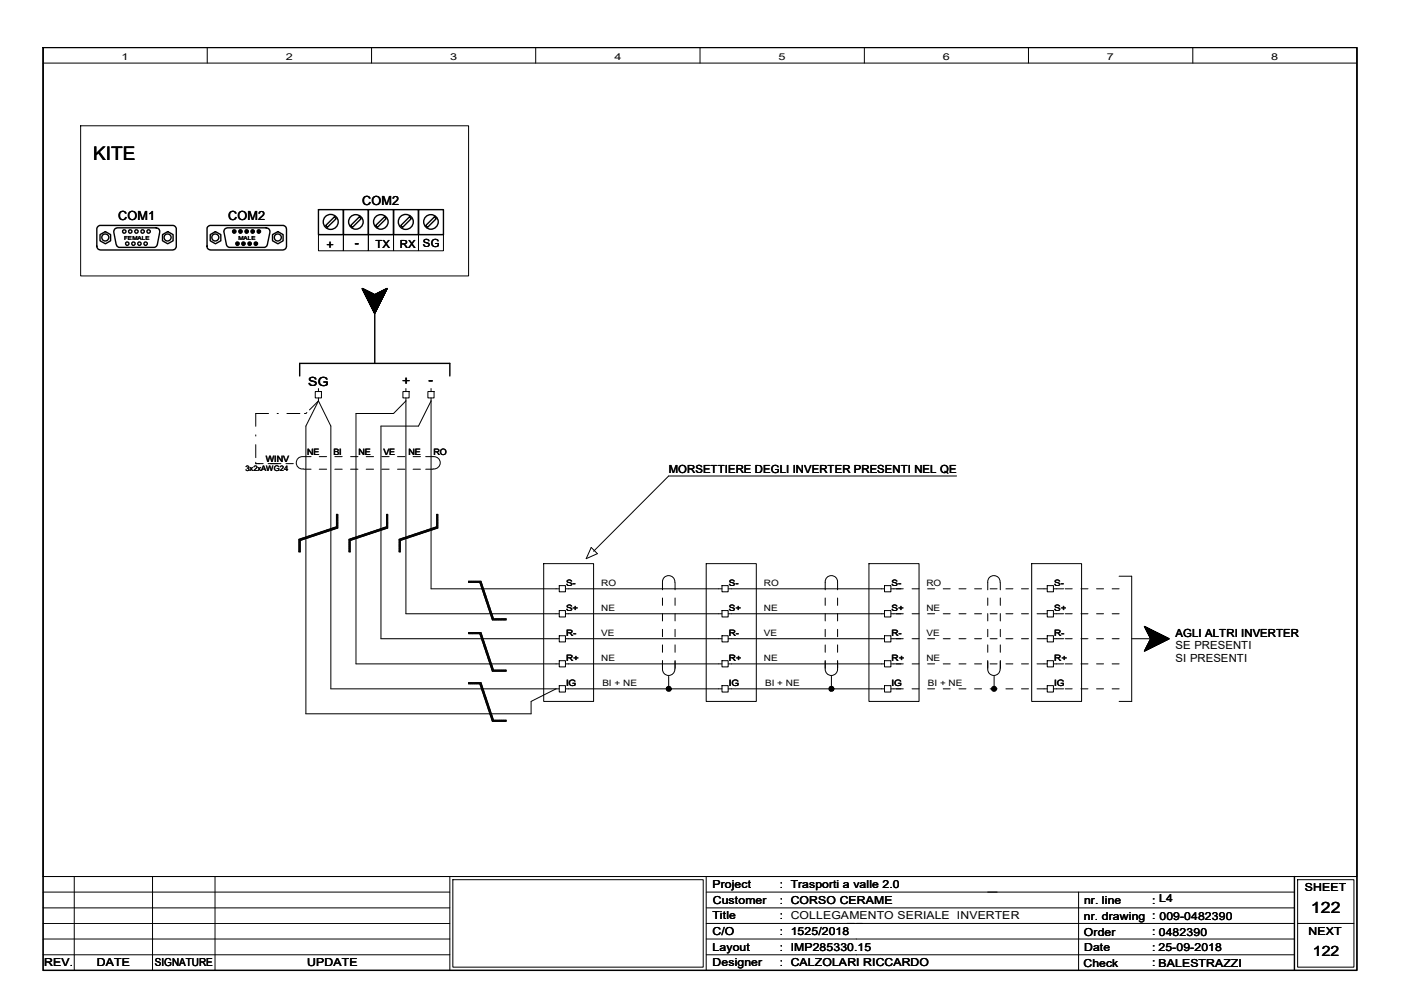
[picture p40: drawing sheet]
<svg xmlns="http://www.w3.org/2000/svg" width="297mm" height="210mm" viewBox="0 0 297 210" stroke-linecap="round" stroke-linejoin="round" font-family="sans-serif">
<defs><g id="words">
<text font-size="4" x="19.7" y="34">KITE</text>
<text font-size="3.3" x="278" y="193.5">122</text>
<text font-size="3" x="278.3" y="202.6">122</text>
<g font-size="2.7">
<text x="25.1" y="46.6">COM1</text>
<text x="48.4" y="46.6">COM2</text>
<text x="76.8" y="43.4">COM2</text>
<text x="69.3" y="52.7">+</text>
<text x="75.3" y="52.4">-</text>
<text x="65.4" y="81.8">SG</text>
<text x="85.3" y="81.6">+</text>
<text x="90.8" y="81.3">-</text>
</g>
<g font-size="2.4">
<text x="79.6" y="52.5">TX</text>
<text x="84.7" y="52.5">RX</text>
<text x="89.7" y="52.5">SG</text>
<text x="141.8" y="100.3">MORSETTIERE DEGLI INVERTER PRESENTI NEL QE</text>
<text x="249.3" y="135">AGLI ALTRI INVERTER</text>
<text x="249.3" y="137.7">SE PRESENTI</text>
<text x="249.3" y="140.3">SI PRESENTI</text>
</g>
<g font-size="2.3">
<text x="151.1" y="188.3">Project</text>
<text x="151.1" y="191.7">Customer</text>
<text x="165.4" y="188.3">: Trasporti a valle 2.0</text>
<text x="165.4" y="191.6">: CORSO CERAME</text>
<text x="229.9" y="191.6">nr. line</text>
<text x="244.3" y="191.6">: L4</text>
<text x="276.6" y="188.9">SHEET</text>
<text x="151.1" y="194.9">Title</text>
<text x="165.4" y="194.9">: COLLEGAMENTO SERIALE INVERTER</text>
<text x="229.8" y="195">nr. drawing : 009-0482390</text>
<text x="151.1" y="198.3">C/O</text>
<text x="151.1" y="201.6">Layout</text>
<text x="165.4" y="198.3">: 1525/2018</text>
<text x="165.4" y="201.6">: IMP285330.15</text>
<text x="229.8" y="198.5">Order</text>
<text x="229.9" y="201.5">Date</text>
<text x="244.3" y="198.3">: 0482390</text>
<text x="244.3" y="201.6">: 25-09-2018</text>
<text x="277.4" y="198.2">NEXT</text>
<text x="9.4" y="204.9">REV.</text>
<text x="20.5" y="204.9">DATE</text>
<text x="32.8" y="204.9">SIGNATURE</text>
<text x="65.1" y="204.9">UPDATE</text>
<text x="151.1" y="204.9">Designer</text>
<text x="165.4" y="204.9">: CALZOLARI RICCARDO</text>
<text x="229.7" y="204.9">Check</text>
<text x="244.3" y="204.9">: BALESTRAZZI</text>
<text x="245.6" y="204.9">BALESTRAZZI</text>
</g>
<g font-size="2">
<text x="25.8" y="12.7">1</text>
<text x="60.6" y="12.7">2</text>
<text x="95.4" y="12.7">3</text>
<text x="130.3" y="12.7">4</text>
<text x="165.1" y="12.7">5</text>
<text x="199.9" y="12.7">6</text>
<text x="234.7" y="12.7">7</text>
<text x="269.5" y="12.7">8</text>
</g>
<g font-size="1.9">
<text x="56.3" y="97.9">WINV</text>
<text x="65.1" y="96.6">NE</text>
<text x="70.7" y="96.6">BI</text>
<text x="76" y="96.6">NE</text>
<text x="81.3" y="96.6">VE</text>
<text x="86.6" y="96.6">NE</text>
<text x="91.9" y="96.6">RO</text>
<text x="120" y="124.2">S-</text>
<text x="127.5" y="124.2">RO</text>
<text x="154.5" y="124.2">S-</text>
<text x="162" y="124.2">RO</text>
<text x="189" y="124.2">S-</text>
<text x="196.4" y="124.2">RO</text>
<text x="223.5" y="124.2">S-</text>
<text x="120" y="129.5">S+</text>
<text x="127.5" y="129.5">NE</text>
<text x="154.5" y="129.5">S+</text>
<text x="162" y="129.5">NE</text>
<text x="189" y="129.5">S+</text>
<text x="196.4" y="129.5">NE</text>
<text x="223.5" y="129.5">S+</text>
<text x="120" y="134.8">R-</text>
<text x="127.5" y="134.8">VE</text>
<text x="154.5" y="134.8">R-</text>
<text x="162" y="134.8">VE</text>
<text x="189" y="134.8">R-</text>
<text x="196.4" y="134.8">VE</text>
<text x="223.5" y="134.8">R-</text>
<text x="120" y="140.1">R+</text>
<text x="127.5" y="140.1">NE</text>
<text x="154.5" y="140.1">R+</text>
<text x="162" y="140.1">NE</text>
<text x="189" y="140.1">R+</text>
<text x="196.4" y="140.1">NE</text>
<text x="223.5" y="140.1">R+</text>
<text x="120" y="145.4">IG</text>
<text x="127.7" y="145.4">BI + NE</text>
<text x="154.5" y="145.4">IG</text>
<text x="162.2" y="145.4">BI + NE</text>
<text x="189" y="145.4">IG</text>
<text x="196.7" y="145.4">BI + NE</text>
<text x="223.5" y="145.4">IG</text>
</g>
<text font-size="1.6" x="52" y="99.9">3x2xAWG24</text>
<g font-size="1.2">
<text x="26.3" y="50.9">FEMALE</text>
<text x="50.5" y="50.9">MALE</text>
</g>
</g></defs>
<g fill="none" stroke="#000" stroke-width=".3">
<path d="M9.1 10.1h278.6v195.6h-278.6zM20.7 48.1l.5-.3h15.4a.8 .8 0 0 1 .8 .8v3.6a.79 .79 0 0 1-.8 .8h-15.3a.79 .79 0 0 1-.8-.8v-3.8zM21.2 49.7l1.1-.6 1.1 .6v1.4l-1.1 .6-1.1-.6zM24.3 48.6l.5-.3h8.3a.76 .76 0 0 1 .8 .9l-.5 2.7-.2 .3-.4 .3h-7.6l-.4-.3-.2-.3-.5-2.7zM34.5 49.7l1.1-.6 1.1 .6v1.4l-1.1 .6-1.1-.6zM44 48.1l.5-.3h15.4a.79 .79 0 0 1 .8 .8v3.6a.79 .79 0 0 1-.8 .8h-15.3l-.5-.3-.2-.3v-4.1zM44.6 49.7l1.1-.6 1.1 .6v1.4l-1.1 .6-1.1-.6zM47.7 48.6l.5-.3h8.2a.81 .81 0 0 1 .8 .9l-.5 2.7-.5 .6h-7.6l-.6-.6-.5-2.7zM49.5 48.9h.3v.3h-.3zM49.6 49l.1 .1zM50.2 51.5h.3v.3h-.3zM50.3 51.6l.1 .1z"/>
<path d="M50.8 48.9h.3v.3h-.3zM50.9 49l.1 .1zM51.4 51.5h.4v.3h-.4zM51.5 51.6l.2 .1zM52.1 48.9h.4v.3h-.4zM52.2 49l.2 .1zM52.8 51.5h.3v.3h-.3zM52.9 51.6l.1 .1zM53.4 48.9h.3v.3h-.3zM53.5 49l.1 .1zM54.1 51.5h.3v.3h-.3zM54.2 51.6l.1 .1z"/>
<path d="M54.7 48.9h.3v.3h-.3zM54.8 49l.1 .1zM57.8 49.7l1.1-.6 1.1 .6v1.4l-1.1 .6-1.1-.6zM67.5 44.4h5.3v5.3h-5.3zM70.9 46l.4 .4-1.9 1.8-.4-.4zM72.8 44.4h5.3v5.3h-5.3zM76.2 46l.4 .4-1.9 1.8-.4-.4zM78.1 44.4h5.3v5.3h-5.3zM79.6 47.8l1.9-1.8 .4 .4-1.9 1.8zM83.4 44.4h5.3v5.3h-5.3zM86.8 46l.4 .4-1.9 1.8-.3-.4zM88.7 44.4h5.3v5.3h-5.3z"/>
<path d="M92.1 46l.4 .4-1.9 1.8-.3-.4zM63.5 79.7v-2.7h31.9v2.7M76.8 61.2h.1M76.8 61.3h.3M76.8 61.2h.2M76.9 61.3h.3M76.9 61.4h.5M76.9 61.4h.4M77 61.5h.5M77 61.6h.7M77 61.6h.6M77 61.7h.9"/>
<path d="M77 61.6h.8M77.1 61.8h1M77.1 61.8h1.1M77.2 61.9h1.2M77.2 62h1.3M77.3 62.1h1.5M77.3 62.1h1.4M77.3 62.2h1.6M77.3 62.3h1.8M77.4 62.3l1.8 .1M77.4 62.4h2M77.4 62.4h1.9"/>
<path d="M77.5 62.5h3.9M77.5 62.7h3.9M77.5 62.6h3.9M77.6 62.7h3.7M77.6 62.9h3.6M77.6 62.8h3.6M77.7 62.9h3.5M77.7 63.1h3.4M77.7 63h3.4M77.8 63.1h3.3M77.8 63.2h3.3M77.8 63.3h3.2"/>
<path d="M77.8 63.2h3.2M77.9 63.4h3.1M77.9 63.3h3.1M77.9 63.5h3M78 63.5h2.9M78 63.6h2.9M78.1 63.7h2.7M78.1 63.8h2.7M78.1 63.9h2.6M78.2 64h2.5M78.2 64h2.4M78.3 64.1h2.3"/>
<path d="M78.3 64.2h2.3M78.4 64.3h2.1M78.4 64.4h2.1M78.5 64.6h1.9M78.5 64.5h1.9M78.5 64.6h1.8M78.6 64.8h1.7M78.6 64.7h1.7M78.6 64.9h1.7M78.7 65h1.5M78.7 64.9h1.5M78.7 65.1h1.4"/>
<path d="M78.7 65h1.4M78.8 65.2h1.3M78.8 65.3h1.2M78.8 65.2h1.2M78.9 65.4h1.1M78.9 65.5h1M78.9 65.4h1M79 65.6h.9M79 65.7h.8M79.1 65.8h.7M79.2 65.9h.5M79.2 66h.5"/>
<path d="M79.2 66.1h.4M79.3 66.3h.2M79.3 66.2h.2M79.4 66.3h.1M79.4 66.4h.1M79.5 66.5v10.5M79.5 62.4h1.9M79.6 62.4h1.8M79.7 62.4h1.8M79.8 62.3h1.7M79.9 62.2h1.6M80 62.2h1.6"/>
<path d="M80.1 62.1h1.5M80.2 62.1h1.5M80.3 62h1.4M80.4 62h1.3M80.5 61.9h1.2M80.6 61.8h1.1M80.8 61.8h.9M80.8 61.8h1M80.9 61.7h.9M81.1 61.6h.8M81.2 61.6h.7M81.4 61.5h.5"/>
<path d="M81.5 61.4h.5M81.6 61.4h.4M81.7 61.3h.3M81.8 61.3h.2M81.9 61.2h.2M82 61.2h.1M274.4 185.8v19.9"/>
<circle cx="22.3" cy="50.3" r=".75"/>
<circle cx="26.3" cy="49.1" r=".37"/>
<circle cx="27" cy="51.7" r=".37"/>
<circle cx="27.6" cy="49.1" r=".37"/>
<circle cx="28.3" cy="51.7" r=".37"/>
<circle cx="28.9" cy="49.1" r=".37"/>
<circle cx="29.6" cy="51.7" r=".37"/>
<circle cx="30.2" cy="49.1" r=".37"/>
<circle cx="30.9" cy="51.7" r=".37"/>
<circle cx="31.5" cy="49.1" r=".37"/>
<circle cx="35.5" cy="50.3" r=".75"/>
<circle cx="45.6" cy="50.3" r=".75"/>
<circle cx="49.7" cy="49.1" r=".37"/>
<circle cx="50.3" cy="51.7" r=".37"/>
<circle cx="51" cy="49.1" r=".37"/>
<circle cx="51.6" cy="51.7" r=".37"/>
<circle cx="52.3" cy="49.1" r=".37"/>
<circle cx="52.9" cy="51.7" r=".37"/>
<circle cx="53.6" cy="49.1" r=".37"/>
<circle cx="54.2" cy="51.7" r=".37"/>
<circle cx="54.9" cy="49.1" r=".37"/>
<circle cx="58.9" cy="50.3" r=".75"/>
<circle cx="70.1" cy="47" r="1.6"/>
<circle cx="75.5" cy="47" r="1.55"/>
<circle cx="80.7" cy="47" r="1.55"/>
<circle cx="86" cy="47" r="1.6"/>
<circle cx="91.4" cy="47" r="1.55"/>
</g>
<g fill="none" stroke="#000" stroke-width=".21">
<path d="M9.1 10.1h278.6v195.6h-278.6zM9.1 10.1h278.6v175.7h-278.6zM9.1 13.4h278.6M43.9 10.1v3.3M78.8 10.1v3.3M113.6 10.1v3.3M148.4 10.1v3.3M183.3 10.1v3.3M218.1 10.1v3.3M252.9 10.1v3.3M17.1 26.7h82.3v31.8h-82.3zM67.5 49.7h5.3v3.5h-5.3z"/>
<path d="M72.8 49.7h5.3v3.5h-5.3zM78.1 49.7h5.3v3.5h-5.3zM83.4 49.7h5.3v3.5h-5.3zM88.7 49.7h5.3v3.5h-5.3zM54.2 98v.3h1.6M54.2 92.2v.3M54.2 94.3v2.7M56.9 98.3h2.7M56.9 87.7h-2.7v2.7M58.8 87.7h.2M60.6 98.3h1.6M60.8 87.7h2.8"/>
<path d="M64.3 96.8a1.31 1.31 0 0 0-1.5 1.3 1.31 1.31 0 0 0 1.5 1.3M64.4 99.5h1.6M64.4 96.8h1.6M65.1 87.5l-.2 .2h-.3M67.5 85l2.6 5.3v55.7h47.8l-5.3 2.7v2.6h-47.7v-61zM67.5 85l-1.9 1.9M67.7 99.5h1.6M67.7 96.8h1.6M71 99.5h1.6M71 96.8h1.6M74.3 99.5h1.6M74.3 96.8h1.6"/>
<path d="M77.6 99.5h1.6M77.6 96.8h1.6M80.9 99.5h1.6M80.9 96.8h1.6M84.3 99.5h1.5M84.3 96.8h1.5M87.6 99.5h1.6M87.6 96.8h1.6M90.3 96.8h1.5a1.31 1.31 0 0 1 1.5 1.3 1.31 1.31 0 0 1-1.5 1.3M90.3 99.5h1.5M63.4 114.3l7.9-2.6v-2.6h.3v2.9l-7.9 2.6M63.4 114.3v2.7h.3v-2.4"/>
<path d="M63.4 114.5l.3 .3M63.4 114.7l.3 .3M63.4 114.9l.3 .2M63.4 115.1l.3 .2M63.4 115.3l.3 .2M63.4 115.4l.3 .3M63.4 115.6l.3 .3M63.4 115.8l.3 .3M63.4 116l.3 .3M63.4 116.2l.3 .3M63.4 116.4l.3 .2M63.4 116.6l.3 .2"/>
<path d="M63.4 116.8l.2 .2M63.4 116.9l.1 .1M63.4 114.3l.3 .3M63.5 114.3l.3 .3M63.7 114.3l.3 .2M63.8 114.2l.3 .3M64 114.1l.2 .3M64.1 114.1l.3 .3M64.3 114l.2 .3M64.4 114l.2 .3M64.5 114l.3 .2M64.7 113.9l.2 .3"/>
<path d="M64.8 113.9l.3 .2M64.9 113.8l.3 .3M65.1 113.8l.3 .2M65.2 113.7l.3 .3M65.4 113.7l.3 .3M65.5 113.6l.3 .3M65.7 113.6l.2 .2M65.8 113.5l.3 .3M66 113.5l.2 .2M66.1 113.5l.2 .2M66.2 113.4l.3 .3M66.4 113.4l.2 .2"/>
<path d="M66.5 113.3l.3 .3M66.6 113.2l.3 .3M66.8 113.2l.3 .3M66.9 113.2l.3 .2M67.1 113.1l.2 .3M67.2 113.1l.3 .2M67.3 113l.3 .3M67.5 113l.2 .2M67.6 112.9l.3 .3M67.8 112.9l.2 .3M67.9 112.8l.3 .3M68 112.8l.3 .3"/>
<path d="M68.2 112.7l.2 .3M68.3 112.7l.3 .2M68.4 112.6l.3 .3M68.6 112.6l.3 .3M68.7 112.6l.3 .2M68.9 112.5l.3 .3M69 112.5l.3 .2M69.2 112.4l.2 .3M69.3 112.4l.3 .2M69.5 112.3l.2 .3M69.6 112.3l.2 .2M69.7 112.2l.3 .3"/>
<path d="M69.9 112.2l.2 .2M70 112.1l.3 .3M70.1 112.1l.3 .3M70.3 112.1l.3 .2M70.4 112l.3 .3M70.6 111.9l.3 .3M70.7 111.9l.3 .2M70.9 111.8l.2 .3M71 111.8l.3 .3M71.2 111.8l.2 .2M71.3 111.7l.2 .3M71.3 111l.3 .3"/>
<path d="M71.3 111.6l.3 .2M71.3 109.1l.3 .3M71.3 109.3l.3 .3M71.3 109.5l.3 .3M71.3 109.7l.3 .3M71.3 109.9l.3 .3M71.3 110.1l.3 .3M71.3 110.3l.3 .2M71.3 110.4l.3 .3M71.3 110.7l.3 .2M71.3 110.8l.3 .3M71.3 111.2l.3 .3"/>
<path d="M71.3 111.4l.3 .3M71.4 109.1l.2 .1M74 114.3v2.7h.2M74 114.3l8-2.6v-2.6h.2v2.9l-8 2.6v2.4M74 114.3l.3 .3M74 114.5l.2 .3M74 114.7l.2 .3M74 114.9l.2 .2M74 115.1l.2 .2M74 115.3l.2 .2M74 115.4l.2 .3M74 115.6l.2 .3"/>
<path d="M74 115.8l.2 .3M74 116l.2 .3M74 116.2l.2 .3M74 116.4l.2 .2M74 116.6l.2 .2M74 116.8l.2 .2M74 116.9v.1M74.2 114.3l.2 .3M74.3 114.3l.2 .2M74.4 114.2l.3 .3M74.6 114.1l.2 .3M74.7 114.1l.3 .3"/>
<path d="M74.8 114l.3 .3M75 114l.3 .3M75.1 114l.3 .2M75.3 113.9l.3 .3M75.4 113.9l.3 .2M75.6 113.8l.2 .3M75.7 113.8l.3 .2M75.9 113.7l.2 .3M76 113.7l.2 .3M76.1 113.6l.3 .3M76.3 113.6l.2 .2M76.4 113.5l.3 .3"/>
<path d="M76.5 113.5l.3 .2M76.7 113.5l.3 .2M76.8 113.4l.3 .3M77 113.4l.3 .2M77.1 113.3l.3 .3M77.3 113.2l.2 .3M77.4 113.2l.3 .3M77.6 113.2l.2 .2M77.7 113.1l.2 .3M77.8 113.1l.3 .2M78 113l.2 .3M78.1 113l.3 .2"/>
<path d="M78.2 112.9l.3 .3M78.4 112.9l.3 .3M78.5 112.8l.3 .3M78.7 112.8l.2 .3M78.8 112.7l.3 .3M78.9 112.7l.3 .2M79.1 112.6l.2 .3M79.2 112.6l.3 .3M79.4 112.6l.2 .2M79.5 112.5l.3 .3M79.6 112.5l.3 .2M79.8 112.4l.2 .3"/>
<path d="M79.9 112.4l.3 .2M80 112.3l.3 .3M80.2 112.3l.3 .2M80.3 112.2l.3 .3M80.5 112.2l.3 .2M80.6 112.1l.3 .3M80.8 112.1l.2 .3M80.9 112.1l.3 .2M81.1 112l.2 .3M81.2 111.9l.2 .3M81.3 111.9l.3 .2M81.5 111.8l.2 .3"/>
<path d="M81.6 111.8l.3 .3M81.7 111.8l.3 .2M81.9 111.7l.3 .3M82 109.1l.2 .3M82 109.3l.2 .3M82 109.5l.2 .3M82 109.7l.2 .3M82 109.9l.2 .3M82 110.1l.2 .3M82 110.3l.2 .2M82 110.4l.2 .3M82 110.7l.2 .2"/>
<path d="M82 110.8l.2 .3M82 111l.2 .3M82 111.2l.2 .3M82 111.4l.2 .3M82 111.6l.2 .2M82 109.1l.2 .1M84.6 114.3v2.7h.3v-2.4M84.6 114.3l.3 .3M84.6 114.5l.3 .3M84.6 114.7l.3 .3M84.6 114.9l.3 .2M84.6 115.1l.3 .2"/>
<path d="M84.6 115.3l.3 .2M84.6 115.4l.3 .3M84.6 115.6l.3 .3M84.6 115.8l.3 .3M84.6 116l.3 .3M84.6 116.2l.3 .3M84.6 116.4l.3 .2M84.6 116.6l.3 .2M84.6 116.8l.2 .2M84.6 116.9l.1 .1M84.7 114.3l.3 .3M84.9 114.3l.3 .2"/>
<path d="M85 114.2l.3 .3M85.2 114.1l.3 .3M85.3 114.1l.3 .3M85.5 114l.2 .3M85.6 114l.3 .3M85.8 114l.2 .2M85.9 113.9l.2 .3M86 113.9l.3 .2M86.2 113.8l.2 .3M86.3 113.8l.3 .2M86.4 113.7l.3 .3M86.6 113.7l.3 .3"/>
<path d="M86.7 113.6l.3 .3M86.9 113.6l.3 .2M87 113.5l.3 .3M87.2 113.5l.2 .2M87.3 113.5l.3 .2M87.5 113.4l.2 .3M87.6 113.4l.2 .2M87.7 113.3l.3 .3M87.9 113.2l.2 .3M88 113.2l.3 .3M88.1 113.2l.3 .2M88.3 113.1l.3 .3"/>
<path d="M88.4 113.1l.3 .2M88.6 113l.3 .3M88.7 113l.3 .2M88.9 112.9l.2 .3M89 112.9l.2 .3M89.2 112.8l.2 .3M89.3 112.8l.2 .3M89.4 112.7l.3 .3M89.6 112.7l.2 .2M89.7 112.6l.3 .3M89.8 112.6l.3 .3M90 112.6l.3 .2"/>
<path d="M90.1 112.5l.3 .3M90.3 112.5l.2 .2M90.4 112.4l.3 .3M90.5 112.4l.3 .2M90.7 112.3l.2 .3M90.8 112.3l.3 .2M91 112.2l.2 .3M91.1 112.2l.3 .2M91.2 112.1l.3 .3M91.4 112.1l.2 .3M91.5 112.1l.3 .2M91.6 112l.3 .3"/>
<path d="M91.8 111.9l.3 .3M91.9 111.9l.3 .2M92.1 111.8l.3 .3M92.2 111.8l.3 .3M92.4 111.8l.2 .2M92.5 111.7l.3 .3M92.6 109.1l.2 .3M92.6 109.3l.2 .3M92.6 109.5l.2 .3M92.6 109.7l.2 .3M92.6 109.9l.2 .3M92.6 110.1l.2 .3"/>
<path d="M92.6 110.3l.2 .2M92.6 110.4l.2 .3M92.6 110.7l.2 .2M92.6 110.8l.2 .3M92.6 111l.2 .3M92.6 111.2l.2 .3M92.6 111.4l.2 .3M92.6 111.6l.2 .2M92.7 109.1l.1 .1M92.8 112v-2.9h-.2v2.6l-8 2.6M92.8 112l-7.9 2.6M115.3 119.5h10.6v29.2h-10.6z"/>
<path d="M125.3 116.1l1.4 1.3-2.4 1zM149.7 119.5h10.7v29.2h-10.7zM184.2 119.5h10.7v29.2h-10.7zM202.8 100.9h-61l-15.9 16M218.7 119.5h10.6v29.2h-10.6zM99.4 134.1h2.6l2.6 8h2.7v.2h-2.9l-2.7-7.9h-2.3zM99.4 134.1v.1M99.4 123.2v.1M99.6 134.1l-.2 .2M99.6 123.2l-.2 .3M99.8 134.1l-.3 .3M99.8 123.2l-.3 .3"/>
<path d="M99.9 134.1l-.2 .3M99.9 123.2l-.2 .3M100.1 134.1l-.2 .3M100.1 123.2l-.2 .3M100.3 134.1l-.2 .3M100.3 123.2l-.2 .3M100.5 134.1l-.3 .3M100.5 123.2l-.3 .3M100.7 134.1l-.2 .3M100.7 123.2l-.2 .3M100.9 134.1l-.3 .3M100.9 123.2l-.3 .3"/>
<path d="M101.1 134.1l-.3 .3M101.1 123.2l-.3 .3M101.3 134.1l-.3 .3M101.3 123.2l-.3 .3M101.5 134.1l-.3 .3M101.5 123.2l-.3 .3M101.6 134.1l-.2 .3M101.6 123.2l-.2 .3M101.8 134.1l-.2 .3M101.8 123.2l-.2 .3M102 123.2l2.6 8h2.7v.2h-2.9l-2.7-7.9h-2.3M102 123.2h-2.6v.3"/>
<path d="M102 134.1l-.3 .3M102 123.2l-.3 .3M102.1 134.3l-.3 .2M102.1 123.4l-.3 .3M102.1 134.4l-.3 .3M102.1 123.5l-.3 .3M102.1 134.5l-.2 .3M102.1 123.7l-.2 .3M102.2 134.7l-.3 .3M102.2 123.8l-.3 .3M102.2 134.8l-.2 .3M102.2 124l-.2 .2"/>
<path d="M102.3 135l-.3 .3M102.3 124.1l-.3 .3M102.3 135.1l-.2 .3M102.3 124.2l-.2 .3M102.4 135.3l-.3 .2M102.4 124.4l-.3 .2M102.4 135.4l-.3 .2M102.4 124.5l-.3 .3M102.4 135.6l-.2 .2M102.4 124.7l-.2 .2M102.5 135.7l-.3 .2M102.5 124.8l-.3 .3"/>
<path d="M102.6 135.8l-.3 .3M102.6 124.9l-.3 .3M102.6 136l-.2 .2M102.6 125.1l-.2 .2M102.7 136.1l-.3 .3M102.7 125.2l-.3 .3M102.7 136.2l-.3 .3M102.7 125.3l-.3 .3M102.7 136.4l-.2 .3M102.7 125.5l-.2 .3M102.8 136.5l-.3 .3M102.8 125.6l-.3 .3"/>
<path d="M102.8 136.7l-.2 .2M102.8 125.8l-.2 .2M102.9 136.8l-.3 .3M102.9 125.9l-.3 .3M103 136.9l-.3 .3M103 126.1l-.3 .2M103 137.1l-.3 .2M103 126.2l-.3 .2M103 137.2l-.3 .3M103 126.3l-.3 .3M103.1 137.4l-.3 .2M103.1 126.5l-.3 .2"/>
<path d="M103.1 137.5l-.2 .3M103.1 126.6l-.2 .3M103.2 137.6l-.3 .3M103.2 126.7l-.3 .3M103.2 137.8l-.2 .2M103.2 126.9l-.2 .3M103.2 137.9l-.2 .3M103.2 127l-.2 .3M103.3 138l-.3 .3M103.3 127.2l-.3 .3M103.4 138.2l-.3 .3M103.4 127.3l-.3 .3"/>
<path d="M103.4 138.3l-.3 .3M103.4 127.5l-.3 .2M103.5 138.5l-.3 .3M103.5 127.6l-.3 .3M103.5 138.6l-.3 .3M103.5 127.8l-.3 .2M103.5 138.8l-.2 .2M103.5 127.9l-.2 .2M103.6 138.9l-.3 .3M103.6 128l-.3 .3M103.6 139.1l-.2 .2M103.6 128.2l-.2 .2"/>
<path d="M103.7 139.2l-.3 .2M103.7 128.3l-.3 .3M103.7 139.3l-.2 .3M103.7 128.4l-.2 .3M103.8 139.5l-.3 .2M103.8 128.6l-.3 .3M103.8 139.6l-.3 .3M103.8 128.7l-.3 .3M103.9 139.7l-.3 .3M103.9 128.9l-.3 .3M103.9 139.9l-.2 .3M103.9 129l-.2 .3"/>
<path d="M104 129.2l-.3 .2M104 129.3l-.2 .3M104.1 129.5l-.3 .2M104.1 129.6l-.3 .2M104.1 129.7l-.2 .3M104.2 129.9l-.3 .2M104.3 130l-.3 .3M104.3 130.1l-.3 .3M104.3 130.3l-.2 .3M104.4 130.4l-.3 .3M104.4 130.6l-.2 .2M104.5 130.7l-.3 .3"/>
<path d="M104.5 130.9l-.2 .2M104.6 131l-.3 .2M104.6 131.1l-.3 .3M104.7 131.2l-.2 .2M104.9 131.2l-.2 .2M105.1 131.2l-.2 .2M105.3 131.2l-.3 .2M105.5 131.2l-.3 .2M105.7 131.2l-.3 .2M105.9 131.2l-.3 .2M106 131.2l-.2 .2M106.3 131.2l-.3 .2"/>
<path d="M106.4 131.2l-.2 .2M106.6 131.2l-.3 .2M106.8 131.2l-.3 .2M107 131.2l-.3 .2M107.2 131.2l-.3 .2M107.3 131.3l-.2 .1M117.9 124.8h-26.5v-39.8l-2.7 5.3h-7.9v45.1h37.1M117.9 130.1h-31.8v-45.1l-2.7 2.7h-7.9v53.1h42.4M140.5 126.8v1.6M140.5 130.1v1.6M140.5 133.4v1.6M140.5 136.7v1.6"/>
<path d="M143 123.4a1.3 1.3 0 0 0-1.3-1.4 1.3 1.3 0 0 0-1.2 1.5v1.6M143.1 123.5v1.6M143.1 126.8v1.6M143.1 130.1v1.6M143.1 133.4v1.6M143.1 136.7v1.6M175 125.1v-1.6a1.3 1.3 0 0 1 1.3-1.5 1.3 1.3 0 0 1 1.2 1.5l.1 1.6M175 126.8v1.6M175 130.1v1.6M175 133.4v1.6M175 136.7v1.6M177.6 126.8v1.6"/>
<path d="M177.6 130.1v1.6M177.6 133.4v1.6M177.6 136.7v1.6M189.5 124.8h2M189.5 130.1h2M189.5 135.4h2M193.4 124.8h1.5M193.4 130.1h1.5M193.4 135.4h1.5M196.7 124.8h1.5M196.7 130.1h1.5M196.7 135.4h1.5"/>
<path d="M200 124.8h1.5M200 130.1h1.5M200 135.4h1.5M203.3 124.8h1.5M203.3 130.1h1.5M203.3 135.4h1.5M206.6 124.8h1.5M206.6 130.1h1.5M206.6 135.4h1.5M209.4 126.8v1.6M209.4 130.1v1.6M209.4 133.4v1.6"/>
<path d="M209.4 136.7v1.6M209.9 124.8h1.5M209.9 130.1h1.5M209.9 135.4h1.5M212 123.4a1.3 1.3 0 0 0-1.3-1.4 1.3 1.3 0 0 0-1.3 1.5v1.6M212.1 123.5v1.6M212.1 126.8v1.6M212.1 130.1v1.6M212.1 133.4v1.6M212.1 136.7v1.6M213.3 124.8h1.5M213.3 130.1h1.5"/>
<path d="M213.3 135.4h1.5M216.6 124.8h1.5M216.6 130.1h1.5M216.6 135.4h1.5M219.9 124.8h1.5M219.9 130.1h1.5M219.9 135.4h1.5M224 124.8h1.5M224 130.1h1.5M224 135.4h1.5M225.8 124.8h1.5M225.8 130.1h1.5"/>
<path d="M225.8 135.4h1.5M229.2 124.8h1.5M229.2 130.1h1.5M229.2 135.4h1.5M232.5 124.8h1.5M232.5 130.1h1.5M232.5 135.4h1.5M235.8 124.8h1.5M235.8 130.1h1.5M235.8 135.4h1.5M237.3 122.2h2.6v26.5h-2.6M239.9 135.4h5.3"/>
<path d="M242.6 132.8h.1M242.6 138v.1M242.7 132.8v.1M242.7 138h.1M242.7 132.8v.2M242.7 137.9v.1M242.7 132.8l.1 .3M242.8 137.7v.3M242.8 132.9v.4M242.8 137.6v.4M242.9 132.9v.4M242.9 137.5v.5"/>
<path d="M242.9 132.9v.5M242.9 137.5v.4M242.9 133l.1 .6M243 137.3l-.1 .6M243 133v.7M243 137.2v.7M243.1 133v.7M243.1 137.1v.7M243.1 133l.1 .9M243.2 137l-.1 .8M243.2 133.1v.9M243.2 136.9v.9"/>
<path d="M243.2 133.1v1M243.2 136.8v1M243.3 133.1v1.1M243.3 136.7v1.1M243.3 133.1l.1 1.2M243.4 136.6v1.1M243.4 133.2v1.2M243.4 136.4v1.3M243.5 133.2v1.3M243.5 136.4v1.3M243.5 133.2v1.4M243.5 136.3v1.4"/>
<path d="M243.5 133.3l.1 1.4M243.6 136.1l-.1 1.5M243.6 133.3v1.5M243.6 136v1.6M243.7 133.3v1.6M243.7 136v1.5M243.7 133.3v1.7M243.7 135.8v1.7M243.8 133.3v1.9M243.8 135.7v1.8M243.8 133.4v1.9M243.8 135.6v1.9"/>
<path d="M243.9 133.4v1.9M243.9 135.6v1.9M243.9 133.4v4.1M244 133.5v3.9M244.1 133.5v3.8M244.2 133.6v3.7M244.3 133.6v3.6M244.4 133.7v3.5M244.5 133.7v3.5M244.5 133.7v3.4M244.6 133.7v3.4M244.6 133.8v3.3"/>
<path d="M244.7 133.8v3.2M244.7 133.9v3.1M244.8 133.9v3.1M244.9 133.9l-.1 3.1M244.9 133.9v3M245 133.9v3M245 134v2.9M245.1 134v2.8M245.1 134.1v2.7M245.2 134.1v2.7M245.3 134.1l-.1 2.7M245.3 134.2v2.5"/>
<path d="M245.4 134.2v2.5M245.5 134.2v2.4M245.6 134.3v2.3M245.7 134.3v2.3M245.7 134.4v2.1M245.8 134.4v2.1M245.9 134.4v2M246 134.5v1.9M246.1 134.5v1.9M246.2 134.6v1.7M246.3 134.6v1.6M246.4 134.7v1.5"/>
<path d="M246.5 134.7v1.4M246.6 134.8v1.3M246.7 134.8v1.3M246.7 134.8v1.2M246.8 134.9v1.1M246.9 134.9v1M247 135l-.1 .9M247 135v.9M247.1 135v.8M247.2 135.1v.7M247.3 135.1v.7M247.3 135.1v.6"/>
<path d="M247.4 135.2v.5M247.5 135.2v.5M247.5 135.3v.3M247.6 135.3v.3M247.7 135.3v.3M247.7 135.3v.2M247.8 135.4v.1M247.9 135.4v.1M99.4 144.7h2.6M99.4 145h2.3M99.4 144.7v.3M99.4 144.7v.1"/>
<path d="M99.6 144.7l-.2 .2M99.8 144.7l-.3 .3M99.9 144.7l-.2 .3M100.1 144.7l-.2 .3M100.3 144.7l-.2 .3M100.5 144.7l-.3 .3M100.7 144.7l-.2 .3M100.9 144.7l-.3 .3M101.1 144.7l-.3 .3M101.3 144.7l-.3 .3M101.5 144.7l-.3 .3M101.6 144.7l-.2 .3"/>
<path d="M101.8 144.7l-.2 .3M102 144.7l2.6 8h2.7v.3h-2.9l-2.7-8M102 144.7l-.3 .3M102.1 144.9l-.3 .3M102.1 145l-.3 .3M102.1 145.2l-.2 .2M102.2 145.3l-.3 .3M102.2 145.5l-.2 .2M102.3 145.6l-.3 .2M102.3 145.7l-.2 .3M102.4 145.9l-.3 .2M102.4 146l-.3 .3"/>
<path d="M102.4 146.1l-.2 .3M102.5 146.3l-.3 .3M102.6 146.4l-.3 .3M102.6 146.6l-.2 .2M102.7 146.7l-.3 .3M102.7 146.9l-.3 .2M102.7 147l-.2 .2M102.8 147.1l-.3 .3M102.8 147.3l-.2 .2M102.9 147.4l-.3 .3M103 147.5l-.3 .3M103 147.7l-.3 .3"/>
<path d="M103 147.8l-.3 .3M103.1 148l-.3 .3M103.1 148.1l-.2 .3M103.2 148.3l-.3 .2M103.2 148.4l-.2 .3M103.2 148.5l-.2 .3M103.3 148.7l-.3 .2M103.4 148.8l-.3 .3M103.4 149l-.3 .2M103.5 149.1l-.3 .3M103.5 149.2l-.3 .3M103.5 149.4l-.2 .2"/>
<path d="M103.6 149.5l-.3 .3M103.6 149.6l-.2 .3M103.7 149.8l-.3 .3M103.7 149.9l-.2 .3M103.8 150.1l-.3 .3M103.8 150.2l-.3 .3M103.9 150.4l-.3 .2M103.9 150.5l-.2 .3M104 150.7l-.3 .2M104 140l-.3 .3M104 150.8l-.2 .2M104 140.2l-.2 .2"/>
<path d="M104.1 150.9l-.3 .3M104.1 140.3l-.3 .3M104.1 151.1l-.3 .2M104.1 140.5l-.3 .2M104.1 151.2l-.2 .3M104.1 140.6l-.2 .2M104.2 151.3l-.3 .3M104.2 140.8l-.3 .2M104.3 151.5l-.3 .3M104.3 140.9l-.3 .2M104.3 151.6l-.3 .3M104.3 141l-.3 .3"/>
<path d="M104.3 151.8l-.2 .2M104.3 141.1l-.2 .3M104.4 151.9l-.3 .3M104.4 141.3l-.3 .3M104.4 152.1l-.2 .2M104.4 141.4l-.2 .3M104.5 152.2l-.3 .2M104.5 141.6l-.3 .3M104.5 152.3l-.2 .3M104.5 141.7l-.2 .3M104.6 152.5l-.3 .2M104.6 141.9l-.3 .2"/>
<path d="M104.6 152.6l-.3 .3M104.6 142l-.3 .3M104.7 152.7l-.2 .3M104.7 142.1l-.2 .2M104.9 152.7l-.2 .3M104.9 142.1l-.2 .2M105.1 152.7l-.2 .3M105.1 142.1l-.2 .2M105.3 152.7l-.3 .3M105.3 142.1l-.3 .2M105.5 152.7l-.3 .3M105.5 142.1l-.3 .2"/>
<path d="M105.7 152.7l-.3 .3M105.7 142.1l-.3 .2M105.9 152.7l-.3 .3M105.9 142.1l-.3 .2M106 152.7l-.2 .3M106 142.1l-.2 .2M106.3 152.7l-.3 .3M106.3 142.1l-.3 .2M106.4 152.7l-.2 .3M106.4 142.1l-.2 .2M106.6 152.7l-.3 .3M106.6 142.1l-.3 .2"/>
<path d="M106.8 152.7l-.3 .3M106.8 142.1l-.3 .2M107 152.7l-.3 .3M107 142.1l-.3 .2M107.2 152.7l-.3 .3M107.2 142.1l-.3 .2M107.3 152.7l-.2 .3M107.3 142.2l-.2 .1M140.5 140v1.8a1.3 1.3 0 0 0 1.2 1.4 1.3 1.3 0 0 0 1.3-1.4M141.8 143.4v2.6M143.1 140v1.8M175 140v1.8a1.3 1.3 0 0 0 1.3 1.4 1.3 1.3 0 0 0 1.2-1.4l.1-1.8"/>
<path d="M176.3 143.4v2.6M189.5 146h2M189.5 140.8h2M193.4 146h1.5M193.4 140.8h1.5M196.7 146h1.5M196.7 140.8h1.5M200 146h1.5M200 140.8h1.5M203.3 146h1.5M203.3 140.8h1.5M206.6 146h1.5"/>
<path d="M206.6 140.8h1.5M209.4 140v1.8a1.3 1.3 0 0 0 1.3 1.4 1.3 1.3 0 0 0 1.3-1.4M209.9 146h1.5M209.9 140.8h1.5M210.8 143.4v2.6M212.1 140v1.8M213.3 146h1.5M213.3 140.8h1.5M216.6 146h1.5M216.6 140.8h1.5M219.9 146h1.5M219.9 140.8h1.5"/>
<path d="M224 146h1.5M224 140.8h1.5M225.8 146h1.5M225.8 140.8h1.5M229.2 146h1.5M229.2 140.8h1.5M232.5 146h1.5M232.5 140.8h1.5M235.8 146h1.5M235.8 140.8h1.5M9.1 185.8h278.6M9.1 195.8h86.3"/>
<path d="M9.1 199.1h86.3M9.1 192.5h86.3M9.1 189.1h86.3M15.7 185.8v19.9M32.3 185.8v19.9M45.6 185.8v19.9M95.4 185.8v19.9M96 186.5h53.1v18.6h-53.1zM149.7 185.8v19.9M149.7 195.8h124.7M149.7 199.1h124.7M149.7 192.5h124.7"/>
<path d="M149.7 189.1h124.7M228.7 189.1v16.6M275.1 186.5h12v18.6h-12zM275.1 195.8h12M9.1 202.4h86.3M149.7 202.4h124.7"/>
<circle cx="141.8" cy="146" r=".53"/>
<circle cx="176.3" cy="146.1" r=".53"/>
<circle cx="210.8" cy="146" r=".53"/>
</g>
<g fill="#000">
<circle cx="141.8" cy="146" r=".53"/>
<circle cx="176.3" cy="146.1" r=".53"/>
<circle cx="210.8" cy="146" r=".53"/>
</g>
<g fill="#fff">
<path d="M127.1 122.5h3.9v2h-3.9z" fill-rule="evenodd"/>
<path d="M127.1 122.5h3.9v2h-3.9z" fill-rule="evenodd"/>
<path d="M127.1 122.5h3.9v2h-3.9z" fill-rule="evenodd"/>
<path d="M127.1 127.8h3.7v2h-3.7z" fill-rule="evenodd"/>
<path d="M127.1 127.8h3.7v2h-3.7z" fill-rule="evenodd"/>
<path d="M127.1 127.8h3.7v2h-3.7z" fill-rule="evenodd"/>
<path d="M127.1 133.1h3.5v2h-3.5z" fill-rule="evenodd"/>
<path d="M127.1 133.1h3.5v2h-3.5z" fill-rule="evenodd"/>
<path d="M127.1 133.1h3.5v2h-3.5z" fill-rule="evenodd"/>
<path d="M127.1 138.4h3.7v2.1h-3.7z" fill-rule="evenodd"/>
<path d="M127.1 138.4h3.7v2.1h-3.7z" fill-rule="evenodd"/>
<path d="M127.1 138.4h3.7v2.1h-3.7z" fill-rule="evenodd"/>
<path d="M127.3 143.7h8.1v2.1h-8.1z" fill-rule="evenodd"/>
<path d="M127.3 143.7h8.1v2.1h-8.1z" fill-rule="evenodd"/>
<path d="M127.3 143.7h8.1v2.1h-8.1z" fill-rule="evenodd"/>
<path d="M161.8 143.7h8.1v2.1h-8.1z" fill-rule="evenodd"/>
<path d="M161.8 143.7h8.1v2.1h-8.1z" fill-rule="evenodd"/>
<path d="M161.8 143.7h8.1v2.1h-8.1z" fill-rule="evenodd"/>
<path d="M161.6 138.4h3.6v2.1h-3.6z" fill-rule="evenodd"/>
<path d="M161.6 138.4h3.6v2.1h-3.6z" fill-rule="evenodd"/>
<path d="M161.6 138.4h3.6v2.1h-3.6z" fill-rule="evenodd"/>
<path d="M161.6 133.1h3.5v2h-3.5z" fill-rule="evenodd"/>
<path d="M161.6 133.1h3.5v2h-3.5z" fill-rule="evenodd"/>
<path d="M161.6 133.1h3.5v2h-3.5z" fill-rule="evenodd"/>
<path d="M161.6 127.8h3.6v2h-3.6z" fill-rule="evenodd"/>
<path d="M161.6 127.8h3.6v2h-3.6z" fill-rule="evenodd"/>
<path d="M161.6 127.8h3.6v2h-3.6z" fill-rule="evenodd"/>
<path d="M161.6 122.5h3.9v2h-3.9z" fill-rule="evenodd"/>
<path d="M161.6 122.5h3.9v2h-3.9z" fill-rule="evenodd"/>
<path d="M161.6 122.5h3.9v2h-3.9z" fill-rule="evenodd"/>
<path d="M196.3 143.7h8.1v2.1h-8.1z" fill-rule="evenodd"/>
<path d="M196.3 143.7h8.1v2.1h-8.1z" fill-rule="evenodd"/>
<path d="M196.3 143.7h8.1v2.1h-8.1z" fill-rule="evenodd"/>
<path d="M196.1 138.4h3.6v2.1h-3.6z" fill-rule="evenodd"/>
<path d="M196.1 138.4h3.6v2.1h-3.6z" fill-rule="evenodd"/>
<path d="M196.1 138.4h3.6v2.1h-3.6z" fill-rule="evenodd"/>
<path d="M196.1 133.1h3.5v2h-3.5z" fill-rule="evenodd"/>
<path d="M196.1 133.1h3.5v2h-3.5z" fill-rule="evenodd"/>
<path d="M196.1 133.1h3.5v2h-3.5z" fill-rule="evenodd"/>
<path d="M196.1 127.8h3.6v2h-3.6z" fill-rule="evenodd"/>
<path d="M196.1 127.8h3.6v2h-3.6z" fill-rule="evenodd"/>
<path d="M196.1 127.8h3.6v2h-3.6z" fill-rule="evenodd"/>
<path d="M196.1 122.5h3.9v2h-3.9z" fill-rule="evenodd"/>
<path d="M196.1 122.5h3.9v2h-3.9z" fill-rule="evenodd"/>
<path d="M196.1 122.5h3.9v2h-3.9z" fill-rule="evenodd"/>
</g>
<g fill="none" stroke="#000" stroke-width=".21">
<path d="M66.8 83h1.4v1.4h-1.4zM67.5 82.4v.6M67.5 84.4v.6M85.4 83h1.3v1.4h-1.3zM86.1 82.4v.6M86.1 84.4v.6M90.7 83h1.3v1.4h-1.3zM91.4 82.4v.6M91.4 84.4v.6M117.9 135.4h.7M117.9 130.1h.7M117.9 124.8h.7"/>
<path d="M118.6 124.2h1.3v1.3h-1.3zM118.6 129.5h1.3v1.3h-1.3zM118.6 134.8h1.3v1.3h-1.3zM119.9 135.4h33.2M119.9 130.1h33.2M119.9 124.8h33.2M153.1 124.2h1.3v1.3h-1.3zM153.1 129.5h1.3v1.3h-1.3zM153.1 134.8h1.3v1.3h-1.3zM154.4 135.4h33.1M154.4 130.1h33.1M154.4 124.8h33.1"/>
<path d="M187.5 124.2h1.4v1.3h-1.4zM187.5 129.5h1.4v1.3h-1.4zM187.5 134.8h1.4v1.3h-1.4zM188.9 135.4h.6M188.9 130.1h.6M188.9 124.8h.6M221.4 135.4h.6M221.4 130.1h.6M221.4 124.8h.6M222 124.2h1.3v1.3h-1.3zM222 129.5h1.3v1.3h-1.3zM222 134.8h1.3v1.3h-1.3z"/>
<path d="M223.3 135.4h.7M223.3 130.1h.7M223.3 124.8h.7M117.9 140.8h.7M117.9 146h.7M118.6 140.1h1.3v1.3h-1.3zM118.6 145.4h1.3v1.3h-1.3zM119.9 140.8h33.2M119.9 146h33.2M153.1 140.1h1.3v1.3h-1.3zM153.1 145.4h1.3v1.3h-1.3zM154.4 140.8h33.1"/>
<path d="M154.4 146h33.1M187.5 140.1h1.4v1.3h-1.4zM187.5 145.4h1.4v1.3h-1.4zM188.9 140.8h.6M188.9 146h.6M221.4 140.8h.6M221.4 146h.6M222 140.1h1.3v1.3h-1.3zM222 145.4h1.3v1.3h-1.3zM223.3 140.8h.7M223.3 146h.7"/>
</g>
<use href="#words"/>
</svg>
